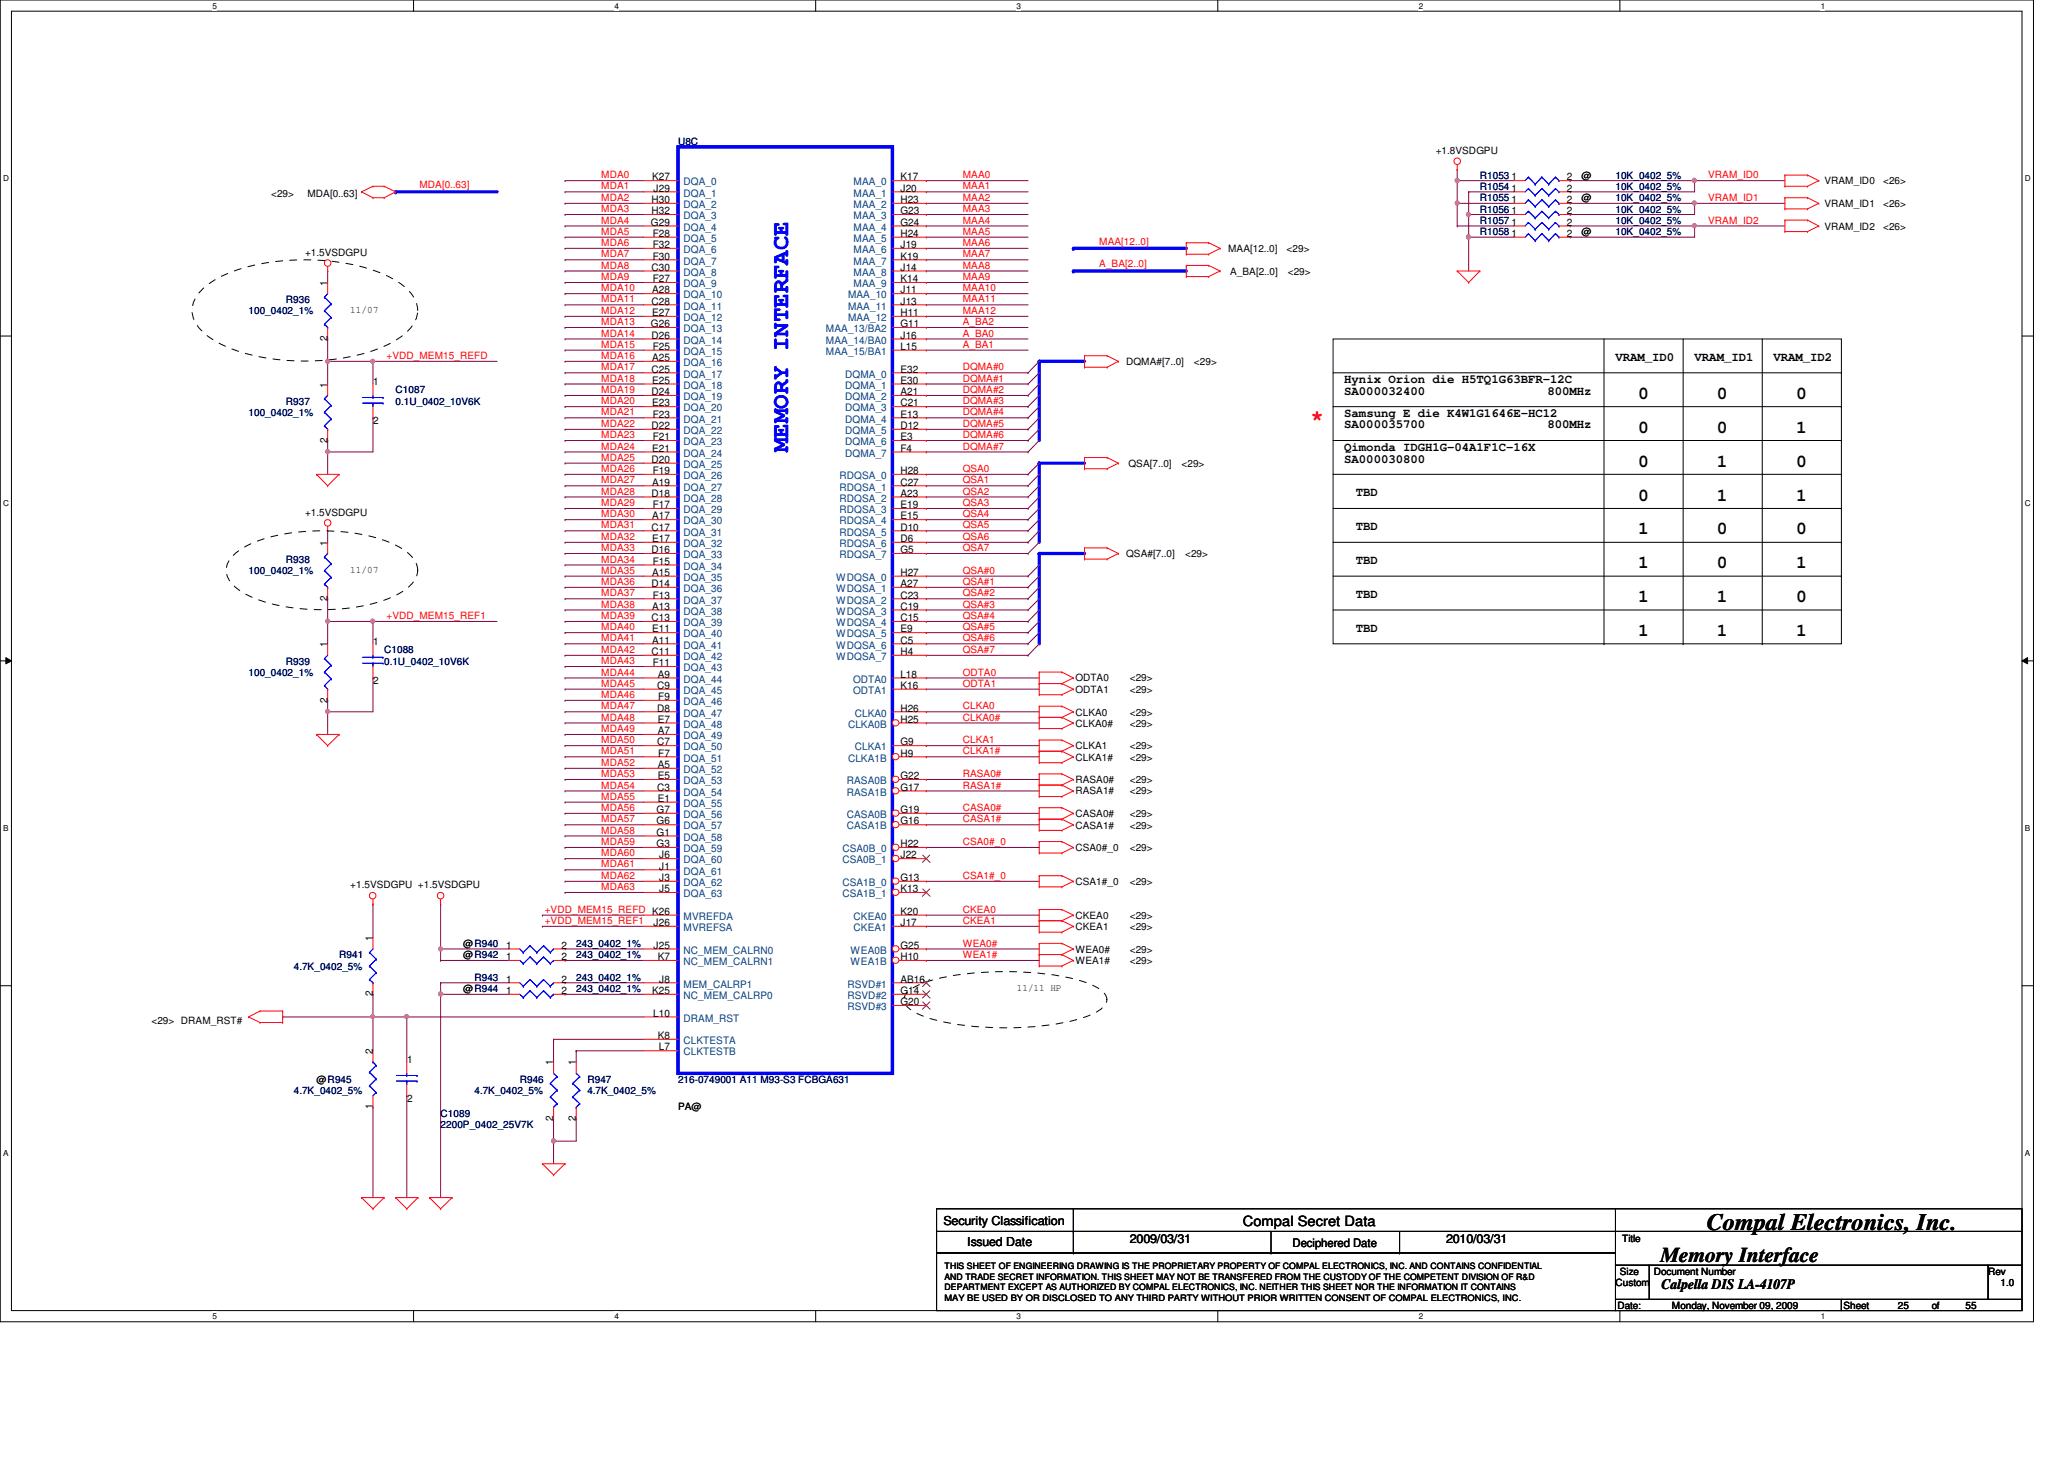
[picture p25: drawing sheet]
<svg xmlns="http://www.w3.org/2000/svg" width="297mm" height="210mm" viewBox="0 0 297 210" stroke-linecap="round" stroke-linejoin="round" font-family="sans-serif">
<defs><g id="words">
<text font-size="3.4" fill="#00f" x="113.4" y="65" transform="rotate(-90 113.4 65)">MEMORY INTERFACE</text>
<text font-size="3.4" x="245.7" y="177">Compal Electronics, Inc.</text>
<text font-size="3.2" fill="#f00" x="188.6" y="61.2">*</text>
<text font-size="3" x="239" y="181.6">Memory Interface</text>
<g font-size="2.6">
<text x="235.8" y="57.4">0</text>
<text x="247.1" y="57.4">0</text>
<text x="258.5" y="57.4">0</text>
<text x="235.8" y="62.2">0</text>
<text x="247.1" y="62.2">0</text>
<text x="258.5" y="62.2">1</text>
<text x="235.8" y="67.1">0</text>
<text x="247.1" y="67.1">1</text>
<text x="258.5" y="67.1">0</text>
<text x="235.8" y="72">0</text>
<text x="235.8" y="76.9">1</text>
<text x="247.1" y="72">1</text>
<text x="247.1" y="76.9">0</text>
<text x="258.5" y="76.9">0</text>
<text x="258.5" y="72">1</text>
<text x="235.8" y="81.7">1</text>
<text x="247.1" y="81.7">0</text>
<text x="258.5" y="81.7">1</text>
<text x="235.8" y="86.6">1</text>
<text x="247.1" y="86.6">1</text>
<text x="258.5" y="86.6">0</text>
<text x="235.8" y="91.5">1</text>
<text x="247.1" y="91.5">1</text>
<text x="258.5" y="91.5">1</text>
</g>
<text font-size="2.1" x="239.1" y="185.5">Calpella DIS LA-4107P</text>
<text font-size="2" x="178.9" y="176.3">Compal Secret Data</text>
<g font-size="1.8">
<text x="232.5" y="51.9">VRAM_ID0</text>
<text x="243.9" y="51.9">VRAM_ID1</text>
<text x="255.2" y="51.9">VRAM_ID2</text>
<text x="193.5" y="56.8">SA000032400</text>
<text x="193.5" y="55.2">Hynix Orion die H5TQ1G63BFR-12C</text>
<text x="222.7" y="56.8">800MHz</text>
<text x="193.5" y="61.6">SA000035700</text>
<text x="193.5" y="64.9">Qimonda IDGH1G-04A1F1C-16X</text>
<text x="193.5" y="60">Samsung E die K4W1G1646E-HC12</text>
<text x="222.7" y="61.6">800MHz</text>
<text x="193.5" y="66.5">SA000030800</text>
<text x="195.1" y="71.4">TBD</text>
<text x="195.1" y="76.3">TBD</text>
<text x="195.1" y="81.2">TBD</text>
<text x="195.1" y="86">TBD</text>
<text x="195.1" y="90.9">TBD</text>
<text x="135.8" y="176.2">Security Classification</text>
<text x="139.2" y="179.3">Issued Date</text>
<text x="162.6" y="178.8">2009/03/31</text>
<text x="208.1" y="178.8">2010/03/31</text>
</g>
<text font-size="1.7" x="186" y="179.4">Deciphered Date</text>
<g font-size="1.5">
<text x="93.8" y="29.2">H30</text>
<text x="93.8" y="26">K27</text>
<text x="94.1" y="27.6">J29</text>
<text x="129.6" y="26">K17</text>
<text x="129.6" y="27.6">J20</text>
<text x="129.6" y="29.2">H23</text>
<text x="217.5" y="27.6">1</text>
<text x="217.5" y="26">1</text>
<text x="217.5" y="29.2">1</text>
<text x="225.5" y="27.6">2</text>
<text x="225.5" y="26">2</text>
<text x="225.5" y="29.2">2</text>
<text x="93.7" y="32.5">G29</text>
<text x="93.8" y="30.8">H32</text>
<text x="93.9" y="34.1">F28</text>
<text x="93.9" y="35.7">F32</text>
<text x="129.6" y="30.8">G23</text>
<text x="129.6" y="32.5">G24</text>
<text x="129.6" y="34.1">H24</text>
<text x="129.6" y="35.7">J19</text>
<text x="217.5" y="32.5">1</text>
<text x="217.5" y="30.8">1</text>
<text x="217.5" y="34.1">1</text>
<text x="225.5" y="32.5">2</text>
<text x="225.5" y="30.8">2</text>
<text x="225.5" y="34.1">2</text>
<text x="47.1" y="41.1" transform="rotate(-90 47.1 41.1)">1</text>
<text x="93.8" y="38.9">C30</text>
<text x="93.9" y="37.3">F30</text>
<text x="93.9" y="40.6">F27</text>
<text x="129.6" y="37.3">K19</text>
<text x="129.6" y="38.9">J14</text>
<text x="129.6" y="40.6">K14</text>
<text x="93.7" y="47.1">G26</text>
<text x="93.8" y="43.8">C28</text>
<text x="93.8" y="42.2">A28</text>
<text x="93.8" y="45.5">E27</text>
<text x="129.6" y="42.2">J11</text>
<text x="129.6" y="43.8">J13</text>
<text x="129.6" y="45.5">H11</text>
<text x="129.6" y="47.1">G11</text>
<text x="47.1" y="49.1" transform="rotate(-90 47.1 49.1)">2</text>
<text x="93.8" y="48.7">D26</text>
<text x="93.8" y="53.6">C25</text>
<text x="93.8" y="51.9">A25</text>
<text x="93.9" y="50.3">F25</text>
<text x="129.6" y="53.6">E32</text>
<text x="129.6" y="48.7">J16</text>
<text x="129.6" y="50.3">L15</text>
<text x="47.1" y="55.8" transform="rotate(-90 47.1 55.8)">1</text>
<text x="53.7" y="55.4">1</text>
<text x="93.8" y="56.9">D24</text>
<text x="93.8" y="55.2">E25</text>
<text x="93.8" y="58.5">E23</text>
<text x="129.6" y="55.2">E30</text>
<text x="129.6" y="56.9">A21</text>
<text x="129.6" y="58.5">C21</text>
<text x="47.1" y="63.7" transform="rotate(-90 47.1 63.7)">2</text>
<text x="53.7" y="61">2</text>
<text x="93.8" y="61.7">D22</text>
<text x="93.8" y="65">E21</text>
<text x="93.9" y="60.1">F23</text>
<text x="93.9" y="63.3">F21</text>
<text x="129.6" y="60.1">E13</text>
<text x="129.6" y="61.7">D12</text>
<text x="129.6" y="63.3">E3</text>
<text x="129.6" y="65">F4</text>
<text x="93.8" y="66.6">D20</text>
<text x="93.8" y="71.5">D18</text>
<text x="93.8" y="69.8">A19</text>
<text x="93.9" y="68.2">F19</text>
<text x="129.6" y="68.2">H28</text>
<text x="129.6" y="69.8">C27</text>
<text x="129.6" y="71.5">A23</text>
<text x="93.8" y="76.3">C17</text>
<text x="93.8" y="74.7">A17</text>
<text x="93.8" y="78">E17</text>
<text x="93.9" y="73.1">F17</text>
<text x="129.6" y="73.1">E19</text>
<text x="129.6" y="74.7">E15</text>
<text x="129.6" y="76.3">D10</text>
<text x="129.6" y="78">D6</text>
<text x="47.1" y="78.5" transform="rotate(-90 47.1 78.5)">1</text>
<text x="93.8" y="79.6">D16</text>
<text x="93.8" y="82.8">A15</text>
<text x="93.9" y="81.2">F15</text>
<text x="129.6" y="79.6">G5</text>
<text x="129.6" y="82.8">H27</text>
<text x="47.1" y="86.4" transform="rotate(-90 47.1 86.4)">2</text>
<text x="93.8" y="84.5">D14</text>
<text x="93.8" y="89.4">C13</text>
<text x="93.8" y="87.7">A13</text>
<text x="93.9" y="86.1">F13</text>
<text x="129.6" y="84.5">A27</text>
<text x="129.6" y="86.1">C23</text>
<text x="129.6" y="87.7">C19</text>
<text x="129.6" y="89.4">C15</text>
<text x="47.1" y="93.1" transform="rotate(-90 47.1 93.1)">1</text>
<text x="53.7" y="92.8">1</text>
<text x="93.8" y="94.2">C11</text>
<text x="93.8" y="91">E11</text>
<text x="93.8" y="92.6">A11</text>
<text x="93.9" y="95.8">F11</text>
<text x="129.6" y="91">E9</text>
<text x="129.6" y="92.6">C5</text>
<text x="129.6" y="94.2">H4</text>
<text x="47.1" y="101.1" transform="rotate(-90 47.1 101.1)">2</text>
<text x="53.7" y="98.4">2</text>
<text x="94.6" y="99.1">C9</text>
<text x="94.7" y="97.5">A9</text>
<text x="94.7" y="100.7">F9</text>
<text x="129.6" y="97.5">L18</text>
<text x="129.6" y="99.1">K16</text>
<text x="94.6" y="102.4">D8</text>
<text x="94.6" y="107.2">C7</text>
<text x="94.7" y="104">E7</text>
<text x="94.7" y="105.6">A7</text>
<text x="129.6" y="102.4">H26</text>
<text x="129.6" y="104">H25</text>
<text x="129.6" y="107.2">G9</text>
<text x="94.6" y="113.7">C3</text>
<text x="94.7" y="110.5">A5</text>
<text x="94.7" y="112.1">E5</text>
<text x="94.7" y="108.8">F7</text>
<text x="129.6" y="108.8">H9</text>
<text x="129.6" y="112.1">G22</text>
<text x="129.6" y="113.7">G17</text>
<text x="94.5" y="117">G7</text>
<text x="94.5" y="118.6">G6</text>
<text x="94.7" y="115.4">E1</text>
<text x="129.6" y="117">G19</text>
<text x="129.6" y="118.6">G16</text>
<text x="94.5" y="120.2">G1</text>
<text x="94.5" y="121.9">G3</text>
<text x="94.9" y="123.5">J6</text>
<text x="94.9" y="125.1">J1</text>
<text x="129.6" y="121.9">H22</text>
<text x="129.6" y="123.5">J22</text>
<text x="94.9" y="126.7">J3</text>
<text x="94.9" y="128.4">J5</text>
<text x="129.6" y="131.6">K20</text>
<text x="129.6" y="126.7">G13</text>
<text x="129.6" y="128.4">K13</text>
<text x="53.6" y="135.4" transform="rotate(-90 53.6 135.4)">1</text>
<text x="72.9" y="136.5">1</text>
<text x="80.8" y="136.5">2</text>
<text x="94.1" y="133.2">J26</text>
<text x="94.1" y="136.5">J25</text>
<text x="129.6" y="133.2">J17</text>
<text x="129.6" y="136.5">G25</text>
<text x="53.6" y="143.3" transform="rotate(-90 53.6 143.3)">2</text>
<text x="72.9" y="141.4">1</text>
<text x="72.9" y="138.1">1</text>
<text x="72.9" y="143">1</text>
<text x="80.8" y="141.4">2</text>
<text x="80.8" y="138.1">2</text>
<text x="80.8" y="143">2</text>
<text x="93.8" y="143">K25</text>
<text x="94.7" y="138.1">K7</text>
<text x="94.9" y="141.4">J8</text>
<text x="129.6" y="141.4">AB16</text>
<text x="129.6" y="143">G14</text>
<text x="129.6" y="138.1">H10</text>
<text x="94" y="146.3">L10</text>
<text x="94.7" y="149.5">K8</text>
<text x="129.6" y="144.6">G20</text>
<text x="53.6" y="151.6" transform="rotate(-90 53.6 151.6)">2</text>
<text x="58.6" y="153">1</text>
<text x="79.6" y="153.3" transform="rotate(-90 79.6 153.3)">1</text>
<text x="82.9" y="153.3" transform="rotate(-90 82.9 153.3)">1</text>
<text x="94.8" y="151.1">L7</text>
<text x="53.6" y="159.6" transform="rotate(-90 53.6 159.6)">1</text>
<text x="58.6" y="158.5">2</text>
<text x="79.6" y="161.2" transform="rotate(-90 79.6 161.2)">2</text>
<text x="82.9" y="161.2" transform="rotate(-90 82.9 161.2)">2</text>
</g>
<g font-size="1.5" fill="#004080">
<text x="98.4" y="26.7">DQA_0</text>
<text x="98.4" y="28.3">DQA_1</text>
<text x="98.4" y="29.9">DQA_2</text>
<text x="122.8" y="26.7">MAA_0</text>
<text x="122.8" y="28.3">MAA_1</text>
<text x="122.8" y="29.9">MAA_2</text>
<text x="98.4" y="31.5">DQA_3</text>
<text x="98.4" y="33.2">DQA_4</text>
<text x="98.4" y="34.8">DQA_5</text>
<text x="122.8" y="31.5">MAA_3</text>
<text x="122.8" y="33.2">MAA_4</text>
<text x="122.8" y="34.8">MAA_5</text>
<text x="98.4" y="36.4">DQA_6</text>
<text x="98.4" y="38.1">DQA_7</text>
<text x="98.4" y="39.7">DQA_8</text>
<text x="98.4" y="41.3">DQA_9</text>
<text x="122.8" y="36.4">MAA_6</text>
<text x="122.8" y="38.1">MAA_7</text>
<text x="122.8" y="39.7">MAA_8</text>
<text x="122.8" y="41.3">MAA_9</text>
<text x="98.4" y="42.9">DQA_10</text>
<text x="98.4" y="44.5">DQA_11</text>
<text x="98.4" y="46.2">DQA_12</text>
<text x="98.4" y="47.8">DQA_13</text>
<text x="118.9" y="47.8">MAA_13/BA2</text>
<text x="122" y="42.9">MAA_10</text>
<text x="122" y="44.5">MAA_11</text>
<text x="122" y="46.2">MAA_12</text>
<text x="98.4" y="49.4">DQA_14</text>
<text x="98.4" y="51.1">DQA_15</text>
<text x="98.4" y="52.7">DQA_16</text>
<text x="118.9" y="49.4">MAA_14/BA0</text>
<text x="118.9" y="51.1">MAA_15/BA1</text>
<text x="98.4" y="54.3">DQA_17</text>
<text x="98.4" y="55.9">DQA_18</text>
<text x="98.4" y="57.6">DQA_19</text>
<text x="98.4" y="59.2">DQA_20</text>
<text x="121.6" y="54.3">DQMA_0</text>
<text x="121.6" y="55.9">DQMA_1</text>
<text x="121.6" y="57.6">DQMA_2</text>
<text x="121.6" y="59.2">DQMA_3</text>
<text x="98.4" y="60.8">DQA_21</text>
<text x="98.4" y="62.4">DQA_22</text>
<text x="98.4" y="64.1">DQA_23</text>
<text x="98.4" y="65.7">DQA_24</text>
<text x="121.6" y="60.8">DQMA_4</text>
<text x="121.6" y="62.4">DQMA_5</text>
<text x="121.6" y="64.1">DQMA_6</text>
<text x="121.6" y="65.7">DQMA_7</text>
<text x="98.4" y="67.3">DQA_25</text>
<text x="98.4" y="68.9">DQA_26</text>
<text x="98.4" y="70.6">DQA_27</text>
<text x="120.8" y="68.9">RDQSA_0</text>
<text x="120.8" y="70.6">RDQSA_1</text>
<text x="98.4" y="72.2">DQA_28</text>
<text x="98.4" y="73.8">DQA_29</text>
<text x="98.4" y="75.4">DQA_30</text>
<text x="98.4" y="77">DQA_31</text>
<text x="120.8" y="72.2">RDQSA_2</text>
<text x="120.8" y="73.8">RDQSA_3</text>
<text x="120.8" y="75.4">RDQSA_4</text>
<text x="120.8" y="77">RDQSA_5</text>
<text x="98.4" y="78.7">DQA_32</text>
<text x="98.4" y="80.3">DQA_33</text>
<text x="98.4" y="82">DQA_34</text>
<text x="98.4" y="83.6">DQA_35</text>
<text x="120.4" y="83.6">WDQSA_0</text>
<text x="120.8" y="78.7">RDQSA_6</text>
<text x="120.8" y="80.3">RDQSA_7</text>
<text x="98.4" y="85.2">DQA_36</text>
<text x="98.4" y="86.8">DQA_37</text>
<text x="98.4" y="88.4">DQA_38</text>
<text x="120.4" y="85.2">WDQSA_1</text>
<text x="120.4" y="86.8">WDQSA_2</text>
<text x="120.4" y="88.4">WDQSA_3</text>
<text x="98.4" y="90.1">DQA_39</text>
<text x="98.4" y="91.7">DQA_40</text>
<text x="98.4" y="93.3">DQA_41</text>
<text x="98.4" y="95">DQA_42</text>
<text x="120.4" y="90.1">WDQSA_4</text>
<text x="120.4" y="91.7">WDQSA_5</text>
<text x="120.4" y="93.3">WDQSA_6</text>
<text x="120.4" y="95">WDQSA_7</text>
<text x="98.4" y="96.6">DQA_43</text>
<text x="98.4" y="98.2">DQA_44</text>
<text x="98.4" y="99.8">DQA_45</text>
<text x="98.4" y="101.4">DQA_46</text>
<text x="122.8" y="98.2">ODTA0</text>
<text x="122.8" y="99.8">ODTA1</text>
<text x="98.4" y="103.1">DQA_47</text>
<text x="98.4" y="104.7">DQA_48</text>
<text x="98.4" y="106.3">DQA_49</text>
<text x="98.4" y="107.9">DQA_50</text>
<text x="122" y="104.7">CLKA0B</text>
<text x="123" y="103.1">CLKA0</text>
<text x="123" y="107.9">CLKA1</text>
<text x="98.4" y="109.6">DQA_51</text>
<text x="98.4" y="111.2">DQA_52</text>
<text x="98.4" y="112.8">DQA_53</text>
<text x="121.9" y="112.8">RASA0B</text>
<text x="122" y="109.6">CLKA1B</text>
<text x="98.4" y="114.5">DQA_54</text>
<text x="98.4" y="116.1">DQA_55</text>
<text x="98.4" y="117.7">DQA_56</text>
<text x="98.4" y="119.3">DQA_57</text>
<text x="121.9" y="117.7">CASA0B</text>
<text x="121.9" y="119.3">CASA1B</text>
<text x="121.9" y="114.5">RASA1B</text>
<text x="98.4" y="120.9">DQA_58</text>
<text x="98.4" y="122.6">DQA_59</text>
<text x="98.4" y="124.2">DQA_60</text>
<text x="98.4" y="125.8">DQA_61</text>
<text x="121.2" y="122.6">CSA0B_0</text>
<text x="121.2" y="124.2">CSA0B_1</text>
<text x="98.4" y="127.5">DQA_62</text>
<text x="98.4" y="129.1">DQA_63</text>
<text x="121.2" y="127.5">CSA1B_0</text>
<text x="121.2" y="129.1">CSA1B_1</text>
<text x="98.4" y="132.3">MVREFDA</text>
<text x="98.4" y="133.9">MVREFSA</text>
<text x="98.4" y="137.2">NC_MEM_CALRN0</text>
<text x="122.4" y="137.2">WEA0B</text>
<text x="122.8" y="132.3">CKEA0</text>
<text x="122.8" y="133.9">CKEA1</text>
<text x="98.4" y="142.1">MEM_CALRP1</text>
<text x="98.4" y="138.9">NC_MEM_CALRN1</text>
<text x="98.4" y="143.7">NC_MEM_CALRP0</text>
<text x="122" y="142.1">RSVD#1</text>
<text x="122" y="143.7">RSVD#2</text>
<text x="122.4" y="138.9">WEA1B</text>
<text x="98.4" y="147">DRAM_RST</text>
<text x="122" y="145.3">RSVD#3</text>
<text x="98.4" y="150.2">CLKTESTA</text>
<text x="98.4" y="151.8">CLKTESTB</text>
</g>
<g font-size="1.4" fill="#000080">
<text x="97.6" y="20.8">U8C</text>
<text x="213" y="27.3">R1054</text>
<text x="213" y="25.7">R1053</text>
<text x="213" y="29">R1055</text>
<text x="232.5" y="27.3">10K_0402_5%</text>
<text x="232.5" y="25.7">10K_0402_5%</text>
<text x="232.5" y="29">10K_0402_5%</text>
<text x="213" y="32.2">R1057</text>
<text x="213" y="30.6">R1056</text>
<text x="213" y="33.9">R1058</text>
<text x="232.5" y="32.2">10K_0402_5%</text>
<text x="232.5" y="30.6">10K_0402_5%</text>
<text x="232.5" y="33.9">10K_0402_5%</text>
<text x="35.8" y="45.2">100_0402_1%</text>
<text x="41.1" y="43.6">R936</text>
<text x="35.8" y="59.9">100_0402_1%</text>
<text x="41.1" y="58.3">R937</text>
<text x="56.9" y="56.6">C1087</text>
<text x="56.9" y="58.3">0.1U_0402_10V6K</text>
<text x="35.8" y="82.6">100_0402_1%</text>
<text x="41.1" y="81">R938</text>
<text x="41.1" y="95.6">R939</text>
<text x="55.3" y="94">C1088</text>
<text x="55.3" y="95.6">0.1U_0402_10V6K</text>
<text x="35.8" y="97.2">100_0402_1%</text>
<text x="48.8" y="137.9">R941</text>
<text x="82.9" y="137.9">243_0402_1%</text>
<text x="82.9" y="136.3">243_0402_1%</text>
<text x="42.3" y="139.5">4.7K_0402_5%</text>
<text x="68.3" y="141.1">R943</text>
<text x="82.9" y="141.1">243_0402_1%</text>
<text x="82.9" y="142.7">243_0402_1%</text>
<text x="74.8" y="155.8">R946</text>
<text x="84.5" y="155.8">R947</text>
<text x="97.6" y="155.8">216-0749001 A11 M93-S3 FCBGA631</text>
<text x="42.3" y="157.4">4.7K_0402_5%</text>
<text x="63.4" y="160.7">C1089</text>
<text x="68.3" y="157.4">4.7K_0402_5%</text>
<text x="84.5" y="157.4">4.7K_0402_5%</text>
<text x="63.4" y="162.3">2200P_0402_25V7K</text>
</g>
<g font-size="1.4">
<text x="206.6" y="22.1">+1.8VSDGPU</text>
<text x="39" y="28.3">&lt;29&gt;</text>
<text x="44.2" y="28.3">MDA[0..63]</text>
<text x="227.6" y="25.7">@</text>
<text x="227.6" y="29">@</text>
<text x="262.5" y="26.5">VRAM_ID0</text>
<text x="262.5" y="29.8">VRAM_ID1</text>
<text x="271" y="26.5">&lt;26&gt;</text>
<text x="271" y="29.8">&lt;26&gt;</text>
<text x="227.6" y="33.9">@</text>
<text x="262.5" y="33">VRAM_ID2</text>
<text x="271" y="33">&lt;26&gt;</text>
<text x="43.9" y="36.8">+1.5VSDGPU</text>
<text x="176.7" y="36.3">MAA[12..0]</text>
<text x="177" y="39.5">A_BA[2..0]</text>
<text x="185.2" y="36.3">&lt;29&gt;</text>
<text x="185.3" y="39.5">&lt;29&gt;</text>
<text x="50.4" y="45">11/07</text>
<text x="162.1" y="52.5">DQMA#[7..0]</text>
<text x="171.8" y="52.5">&lt;29&gt;</text>
<text x="162.4" y="67.2">QSA[7..0]</text>
<text x="170" y="67.2">&lt;29&gt;</text>
<text x="43.9" y="74.2">+1.5VSDGPU</text>
<text x="50.4" y="82.5">11/07</text>
<text x="162.1" y="80.2">QSA#[7..0]</text>
<text x="170.6" y="80.2">&lt;29&gt;</text>
<text x="154.8" y="99.7">ODTA1</text>
<text x="154.8" y="98">ODTA0</text>
<text x="162.6" y="99.7">&lt;29&gt;</text>
<text x="162.6" y="98">&lt;29&gt;</text>
<text x="154.8" y="107.8">CLKA1</text>
<text x="154.8" y="103">CLKA0</text>
<text x="154.8" y="104.6">CLKA0#</text>
<text x="162.6" y="107.8">&lt;29&gt;</text>
<text x="162.6" y="103">&lt;29&gt;</text>
<text x="162.6" y="104.6">&lt;29&gt;</text>
<text x="154.8" y="112.7">RASA0#</text>
<text x="154.8" y="109.4">CLKA1#</text>
<text x="162.6" y="109.4">&lt;29&gt;</text>
<text x="162.6" y="112.7">&lt;29&gt;</text>
<text x="154.8" y="117.6">CASA0#</text>
<text x="154.8" y="114.3">RASA1#</text>
<text x="154.8" y="119.2">CASA1#</text>
<text x="162.6" y="117.6">&lt;29&gt;</text>
<text x="162.6" y="114.3">&lt;29&gt;</text>
<text x="162.6" y="119.2">&lt;29&gt;</text>
<text x="154.8" y="122.4">CSA0#_0</text>
<text x="162.6" y="122.4">&lt;29&gt;</text>
<text x="50.4" y="127.8">+1.5VSDGPU +1.5VSDGPU</text>
<text x="154.8" y="127.3">CSA1#_0</text>
<text x="162.6" y="127.3">&lt;29&gt;</text>
<text x="66.7" y="137.9">@R942</text>
<text x="66.7" y="136.3">@R940</text>
<text x="154.8" y="132.2">CKEA0</text>
<text x="154.8" y="137.1">WEA0#</text>
<text x="154.8" y="133.8">CKEA1</text>
<text x="162.6" y="137.1">&lt;29&gt;</text>
<text x="162.6" y="132.2">&lt;29&gt;</text>
<text x="162.6" y="133.8">&lt;29&gt;</text>
<text x="66.7" y="142.7">@R944</text>
<text x="146.3" y="142.6">11/11 HP</text>
<text x="154.8" y="138.7">WEA1#</text>
<text x="162.6" y="138.7">&lt;29&gt;</text>
<text x="21.8" y="147.3">&lt;29&gt; DRAM_RST#</text>
<text x="45.5" y="155.8">@R945</text>
<text x="97.6" y="159.7">PA@</text>
<text x="233.5" y="178.7">Title</text>
<text x="232.5" y="185">Custom</text>
<text x="233.1" y="183.4">Size</text>
<text x="238" y="183.4">Document Number</text>
<text x="286.1" y="183.4">Rev</text>
<text x="287.9" y="185">1.0</text>
<text x="232.8" y="188.3">Date:</text>
<text x="240.6" y="188.3">Monday, November 09, 2009</text>
<text x="265.3" y="188.3">Sheet</text>
<text x="273.1" y="188.3">25</text>
<text x="278" y="188.3">of</text>
<text x="282.9" y="188.3">55</text>
</g>
<g font-size="1.4" fill="#f00">
<text x="60.4" y="27.1">MDA[0..63]</text>
<text x="86.5" y="27.3">MDA1</text>
<text x="86.5" y="28.9">MDA2</text>
<text x="86.5" y="25.7">MDA0</text>
<text x="138.6" y="25.7">MAA0</text>
<text x="138.6" y="28.9">MAA2</text>
<text x="138.6" y="27.3">MAA1</text>
<text x="245.8" y="28.9">VRAM_ID1</text>
<text x="245.8" y="25.7">VRAM_ID0</text>
<text x="86.5" y="33.8">MDA5</text>
<text x="86.5" y="30.5">MDA3</text>
<text x="86.5" y="32.2">MDA4</text>
<text x="86.5" y="35.4">MDA6</text>
<text x="138.6" y="32.2">MAA4</text>
<text x="138.6" y="30.5">MAA3</text>
<text x="138.6" y="33.8">MAA5</text>
<text x="138.6" y="35.4">MAA6</text>
<text x="158.2" y="35.2">MAA[12..0]</text>
<text x="245.8" y="32.2">VRAM_ID2</text>
<text x="86.5" y="37">MDA7</text>
<text x="86.5" y="41.9">MDA10</text>
<text x="86.5" y="40.3">MDA9</text>
<text x="86.5" y="38.7">MDA8</text>
<text x="138.6" y="38.7">MAA8</text>
<text x="138.6" y="37">MAA7</text>
<text x="138.6" y="41.9">MAA10</text>
<text x="138.6" y="40.3">MAA9</text>
<text x="158.2" y="38.5">A_BA[2..0]</text>
<text x="86.5" y="43.5">MDA11</text>
<text x="86.5" y="46.8">MDA13</text>
<text x="86.5" y="45.2">MDA12</text>
<text x="138.6" y="43.5">MAA11</text>
<text x="138.6" y="45.2">MAA12</text>
<text x="138.6" y="46.8">A_BA2</text>
<text x="55.6" y="51.6">+VDD_MEM15_REFD</text>
<text x="86.5" y="51.6">MDA16</text>
<text x="86.5" y="53.3">MDA17</text>
<text x="86.5" y="48.4">MDA14</text>
<text x="86.5" y="50">MDA15</text>
<text x="138.6" y="53.3">DQMA#0</text>
<text x="138.6" y="48.4">A_BA0</text>
<text x="138.6" y="50">A_BA1</text>
<text x="86.5" y="54.9">MDA18</text>
<text x="86.5" y="59.8">MDA21</text>
<text x="86.5" y="58.2">MDA20</text>
<text x="86.5" y="56.6">MDA19</text>
<text x="138.6" y="59.8">DQMA#4</text>
<text x="138.6" y="56.6">DQMA#2</text>
<text x="138.6" y="54.9">DQMA#1</text>
<text x="138.6" y="58.2">DQMA#3</text>
<text x="86.5" y="64.7">MDA24</text>
<text x="86.5" y="61.4">MDA22</text>
<text x="86.5" y="63">MDA23</text>
<text x="138.6" y="64.7">DQMA#7</text>
<text x="138.6" y="63">DQMA#6</text>
<text x="138.6" y="61.4">DQMA#5</text>
<text x="86.5" y="67.9">MDA26</text>
<text x="86.5" y="66.3">MDA25</text>
<text x="86.5" y="69.6">MDA27</text>
<text x="86.5" y="71.2">MDA28</text>
<text x="138.6" y="67.9">QSA0</text>
<text x="138.6" y="69.6">QSA1</text>
<text x="138.6" y="71.2">QSA2</text>
<text x="86.5" y="74.4">MDA30</text>
<text x="86.5" y="77.7">MDA32</text>
<text x="86.5" y="76">MDA31</text>
<text x="86.5" y="72.8">MDA29</text>
<text x="138.6" y="72.8">QSA3</text>
<text x="138.6" y="76">QSA5</text>
<text x="138.6" y="74.4">QSA4</text>
<text x="138.6" y="77.7">QSA6</text>
<text x="86.5" y="79.3">MDA33</text>
<text x="86.5" y="80.9">MDA34</text>
<text x="86.5" y="82.5">MDA35</text>
<text x="138.6" y="82.5">QSA#0</text>
<text x="138.6" y="79.3">QSA7</text>
<text x="55.6" y="89.1">+VDD_MEM15_REF1</text>
<text x="86.5" y="84.2">MDA36</text>
<text x="86.5" y="87.4">MDA38</text>
<text x="86.5" y="85.8">MDA37</text>
<text x="86.5" y="89.1">MDA39</text>
<text x="138.6" y="89.1">QSA#4</text>
<text x="138.6" y="85.8">QSA#2</text>
<text x="138.6" y="84.2">QSA#1</text>
<text x="138.6" y="87.4">QSA#3</text>
<text x="86.5" y="90.7">MDA40</text>
<text x="86.5" y="95.5">MDA43</text>
<text x="86.5" y="92.3">MDA41</text>
<text x="86.5" y="93.9">MDA42</text>
<text x="138.6" y="93.9">QSA#7</text>
<text x="138.6" y="92.3">QSA#6</text>
<text x="138.6" y="90.7">QSA#5</text>
<text x="86.5" y="100.4">MDA46</text>
<text x="86.5" y="98.8">MDA45</text>
<text x="86.5" y="97.2">MDA44</text>
<text x="138.6" y="97.2">ODTA0</text>
<text x="138.6" y="98.8">ODTA1</text>
<text x="86.5" y="106.9">MDA50</text>
<text x="86.5" y="102.1">MDA47</text>
<text x="86.5" y="105.3">MDA49</text>
<text x="86.5" y="103.7">MDA48</text>
<text x="138.6" y="106.9">CLKA1</text>
<text x="138.6" y="103.7">CLKA0#</text>
<text x="138.6" y="102.1">CLKA0</text>
<text x="86.5" y="111.8">MDA53</text>
<text x="86.5" y="110.2">MDA52</text>
<text x="86.5" y="113.5">MDA54</text>
<text x="86.5" y="108.5">MDA51</text>
<text x="138.6" y="108.5">CLKA1#</text>
<text x="138.6" y="113.5">RASA1#</text>
<text x="138.6" y="111.8">RASA0#</text>
<text x="86.5" y="115.1">MDA55</text>
<text x="86.5" y="119.9">MDA58</text>
<text x="86.5" y="118.3">MDA57</text>
<text x="86.5" y="116.7">MDA56</text>
<text x="138.6" y="118.3">CASA1#</text>
<text x="138.6" y="116.7">CASA0#</text>
<text x="86.5" y="121.6">MDA59</text>
<text x="86.5" y="123.2">MDA60</text>
<text x="86.5" y="124.8">MDA61</text>
<text x="138.6" y="121.6">CSA0#_0</text>
<text x="78.4" y="131.3">+VDD_MEM15_REFD K26</text>
<text x="86.5" y="126.4">MDA62</text>
<text x="86.5" y="128.1">MDA63</text>
<text x="138.6" y="131.3">CKEA0</text>
<text x="138.6" y="126.4">CSA1#_0</text>
<text x="78.4" y="132.9">+VDD_MEM15_REF1</text>
<text x="138.6" y="137.8">WEA1#</text>
<text x="138.6" y="136.2">WEA0#</text>
<text x="138.6" y="132.9">CKEA1</text>
</g>
<g font-size="1.3">
<text x="135.9" y="185.6">DEPARTMENT EXCEPT AS AUTHORIZED BY COMPAL ELECTRONICS, INC. NEITHER THIS SHEET NOR THE INFORMATION IT CONTAINS</text>
<text x="135.9" y="182.6">THIS SHEET OF ENGINEERING DRAWING IS THE PROPRIETARY PROPERTY OF COMPAL ELECTRONICS, INC. AND CONTAINS CONFIDENTIAL</text>
<text x="135.9" y="184.1">AND TRADE SECRET INFORMATION. THIS SHEET MAY NOT BE TRANSFERED FROM THE CUSTODY OF THE COMPETENT DIVISION OF R&amp;D</text>
<text x="135.9" y="187.2">MAY BE USED BY OR DISCLOSED TO ANY THIRD PARTY WITHOUT PRIOR WRITTEN CONSENT OF COMPAL ELECTRONICS, INC.</text>
</g>
<g font-size="1.2">
<text x="30.6" y="1.2">5</text>
<text x="88.4" y="1.2">4</text>
<text x="146.3" y="1.2">3</text>
<text x="204.2" y="1.2">2</text>
<text x="262" y="1.2">1</text>
<text x=".5" y="26">D</text>
<text x="291.4" y="26">D</text>
<text x=".5" y="72.8">C</text>
<text x="291.4" y="72.8">C</text>
<text x=".5" y="119.5">B</text>
<text x="291.4" y="119.5">B</text>
<text x=".5" y="166.2">A</text>
<text x="291.4" y="166.2">A</text>
<text x="30.6" y="189.8">5</text>
<text x="88.4" y="189.8">4</text>
<text x="146.3" y="189.8">3</text>
<text x="204.2" y="189.8">2</text>
<text x="262" y="189.8">1</text>
</g>
</g></defs>
<path d="M0 0h292.6v190.2h-292.6zM1.6 1.6h289.4v187h-289.4z" fill="none" stroke="#000" stroke-width=".14"/>
<g fill="#fff">
<path d="M30.6 .2h.6v1.3h-.6z"/>
<path d="M30.6 188.7h.6v1.3h-.6z"/>
</g>
<path d="M59.5 0v1.6M59.5 188.6v1.6" fill="none" stroke="#000" stroke-width=".14"/>
<g fill="#fff">
<path d="M88.4 .2h.6v1.3h-.6z"/>
<path d="M88.4 188.7h.6v1.3h-.6z"/>
</g>
<path d="M117.4 0v1.6M117.4 188.6v1.6" fill="none" stroke="#000" stroke-width=".14"/>
<g fill="#fff">
<path d="M146.3 .2h.6v1.3h-.6z"/>
<path d="M146.3 188.7h.6v1.3h-.6z"/>
</g>
<path d="M175.3 0v1.6M175.3 188.6v1.6" fill="none" stroke="#000" stroke-width=".14"/>
<g fill="#fff">
<path d="M204.2 .2h.6v1.3h-.6z"/>
<path d="M204.2 188.7h.6v1.3h-.6z"/>
</g>
<path d="M233.1 0v1.6M233.1 188.6v1.6" fill="none" stroke="#000" stroke-width=".14"/>
<g fill="#fff">
<path d="M262 .2h.6v1.3h-.6z"/>
<path d="M262 188.7h.6v1.3h-.6z"/>
<path d="M.5 25h.8v1.3h-.8z"/>
<path d="M291.4 25h.8v1.3h-.8z"/>
<path d="M.5 71.7h.8v1.3h-.8z"/>
<path d="M291.4 71.7h.8v1.3h-.8z"/>
</g>
<path d="M0 48.3h1.6M291 48.3h1.6" fill="none" stroke="#000" stroke-width=".14"/>
<g fill="#fff">
<path d="M.5 118.4h.7v1.4h-.7z"/>
<path d="M291.4 118.4h.7v1.4h-.7z"/>
</g>
<path d="M0 95.1h1.6M.8 94.6l.8 .5-.8 .4zM291 95.1l.8-.5v.9zM291 95.1h1.6" fill="none" stroke="#000" stroke-width=".14"/>
<path d="M.8 94.6l.8 .5-.8 .4zM291 95.1l.8-.5v.9z" fill="#000"/>
<g fill="#fff">
<path d="M.5 165.2h.7v1.3h-.7z"/>
<path d="M291.4 165.2h.7v1.3h-.7z"/>
</g>
<path d="M0 141.8h1.6M291 141.8h1.6" fill="none" stroke="#000" stroke-width=".14"/>
<path d="M63.4 130h.1M63.4 130v6.5M53.7 146.3h.1M53.7 146.3v4.9M58.5 146.3h.1M58.5 146.3h34.2" fill="none" stroke="#800040" stroke-width=".14"/>
<circle cx="58.5" cy="146.3" r=".31" fill="#f0f"/>
<circle cx="58.5" cy="146.3" r=".31" fill="none" stroke="#f0f" stroke-width=".14"/>
<g fill="none" stroke="#800040" stroke-width=".14">
<path d="M63.4 136.5h.1M63.4 136.5v1.7M78.1 133.3h.1M78.1 133.3h14.6M81.3 136.5h.1M81.3 136.5h11.4M53.7 146.3h.1M53.7 159.3h.1M53.7 146.3h4.8M53.7 159.3v13M58.5 146.3h.1M58.5 157.6h.1"/>
<path d="M58.5 146.3v6.5M58.5 157.6v14.7"/>
</g>
<circle cx="63.4" cy="136.5" r=".3" fill="#f0f"/>
<circle cx="63.4" cy="136.5" r=".3" fill="none" stroke="#f0f" stroke-width=".14"/>
<g fill="none" stroke="#800040" stroke-width=".14">
<path d="M133.3 108.9h.1M133.3 107.3h.1M133.3 118.7h.1M133.3 113.8h.1M133.3 104h.1M133.3 108.9h16.3M133.3 107.3h16.3M133.3 118.7h16.3M133.3 113.8h16.3M133.3 104h16.3M53.7 130h.1M53.7 130v4.9"/>
<path d="M63.4 136.5h.1M63.4 138.2h.1M63.4 136.5h9.8M63.4 138.2h9.8M81.3 138.2h.1M81.3 138.2h11.4M133.3 138.2h.1M133.3 136.5h.1M133.3 136.5h16.3M133.3 138.2h16.3M40.7 146.3h.1M53.7 143h.1"/>
<path d="M53.7 143v3.3h-13M63.4 141.4h.1M63.4 143h.1M63.4 141.4h9.8M63.4 143h9.8M79.7 149.5h.1M79.7 149.5h13M81.3 141.4h.1M81.3 143h.1M81.3 141.4h11.4M81.3 143h11.4M82.9 151.2h.1"/>
<path d="M82.9 151.2h9.8M82.9 151.2v1.6"/>
</g>
<circle cx="53.6" cy="146.3" r=".3" fill="#f0f"/>
<circle cx="53.6" cy="146.3" r=".3" fill="none" stroke="#f0f" stroke-width=".14"/>
<path d="M47.2 52h.1M47.2 52v3.2M47.2 52h6.5M53.7 52h.1M53.7 52v3.2M47.2 65h.1M47.2 65v3.2M78.1 131.7h.1M78.1 131.7h14.6" fill="none" stroke="#800040" stroke-width=".14"/>
<circle cx="47.2" cy="52" r=".3" fill="#f0f"/>
<circle cx="47.2" cy="52" r=".3" fill="none" stroke="#f0f" stroke-width=".14"/>
<path d="M47.2 39h.1M47.2 39v1.6M47.2 48.8h.1M47.2 48.8v3.2M53.7 52h.1M53.7 52h17.8" fill="none" stroke="#800040" stroke-width=".14"/>
<circle cx="53.6" cy="52" r=".3" fill="#f0f"/>
<circle cx="53.6" cy="52" r=".3" fill="none" stroke="#f0f" stroke-width=".14"/>
<path d="M47.2 89.4h.1M47.2 89.4v3.2M47.2 89.4h6.5M81.3 107.3h.1M81.3 107.3h11.4" fill="none" stroke="#800040" stroke-width=".14"/>
<circle cx="47.2" cy="89.4" r=".3" fill="#f0f"/>
<circle cx="47.2" cy="89.4" r=".3" fill="none" stroke="#f0f" stroke-width=".14"/>
<path d="M47.2 76.4h.1M47.2 76.4v1.6M47.2 86.1h.1M47.2 86.1v3.3M53.7 97.5h.1M53.7 89.4h.1M53.7 97.5v4.9M53.7 89.4h17.8M47.2 100.8h.1M47.2 100.8v1.6" fill="none" stroke="#800040" stroke-width=".14"/>
<circle cx="53.6" cy="89.4" r=".3" fill="#f0f"/>
<circle cx="53.6" cy="89.4" r=".3" fill="none" stroke="#f0f" stroke-width=".14"/>
<g fill="none" stroke="#800040" stroke-width=".14">
<path d="M81.3 37.4h.1M81.3 27.6h.1M81.3 34.1h.1M81.3 30.9h.1M81.3 32.5h.1M81.3 29.3h.1M81.3 35.7h.1M81.3 39h.1M81.3 26h.1M81.3 37.4h11.4M81.3 27.6h11.4M81.3 34.1h11.4"/>
<path d="M81.3 30.9h11.4M81.3 32.5h11.4M81.3 29.3h11.4M81.3 35.7h11.4M81.3 39h11.4M81.3 26h11.4M81.3 52h.1M81.3 43.9h.1M81.3 55.2h.1M81.3 53.6h.1M81.3 48.8h.1M81.3 50.4h.1"/>
<path d="M81.3 47.1h.1M81.3 58.5h.1M81.3 42.2h.1M81.3 56.9h.1M81.3 45.5h.1M81.3 40.6h.1M81.3 52h11.4M81.3 43.9h11.4M81.3 55.2h11.4M81.3 53.6h11.4M81.3 48.8h11.4M81.3 50.4h11.4"/>
<path d="M81.3 47.1h11.4M81.3 58.5h11.4M81.3 42.2h11.4M81.3 56.9h11.4M81.3 45.5h11.4M81.3 40.6h11.4M81.3 65h.1M81.3 61.8h.1M81.3 74.8h.1M81.3 68.2h.1M81.3 63.4h.1M81.3 60.1h.1"/>
<path d="M81.3 66.6h.1M81.3 79.6h.1M81.3 69.9h.1M81.3 78h.1M81.3 71.5h.1M81.3 76.4h.1M81.3 73.2h.1M81.3 65h11.4M81.3 61.8h11.4M81.3 74.8h11.4M81.3 68.2h11.4M81.3 63.4h11.4"/>
<path d="M81.3 60.1h11.4M81.3 66.6h11.4M81.3 79.6h11.4M81.3 69.9h11.4M81.3 78h11.4M81.3 71.5h11.4M81.3 76.4h11.4M81.3 73.2h11.4M53.7 89.4h.1M53.7 89.4v3.2M81.3 91h.1M81.3 99.1h.1"/>
<path d="M81.3 95.9h.1M81.3 92.6h.1M81.3 97.5h.1M81.3 84.5h.1M81.3 87.8h.1M81.3 81.3h.1M81.3 86.1h.1M81.3 82.9h.1M81.3 89.4h.1M81.3 94.3h.1M81.3 91h11.4M81.3 99.1h11.4"/>
<path d="M81.3 95.9h11.4M81.3 92.6h11.4M81.3 97.5h11.4M81.3 84.5h11.4M81.3 87.8h11.4M81.3 81.3h11.4M81.3 86.1h11.4M81.3 82.9h11.4M81.3 89.4h11.4M81.3 94.3h11.4M81.3 102.4h.1M81.3 100.8h.1"/>
<path d="M81.3 115.4h.1M81.3 112.1h.1M81.3 105.7h.1M81.3 110.5h.1M81.3 118.7h.1M81.3 117h.1M81.3 113.8h.1M81.3 108.9h.1M81.3 104h.1M81.3 102.4h11.4M81.3 100.8h11.4M81.3 115.4h11.4"/>
<path d="M81.3 112.1h11.4M81.3 105.7h11.4M81.3 110.5h11.4M81.3 118.7h11.4M81.3 117h11.4M81.3 113.8h11.4M81.3 108.9h11.4M81.3 104h11.4M81.3 121.9h.1M81.3 120.3h.1M81.3 123.5h.1M81.3 125.1h.1"/>
<path d="M81.3 126.8h.1M81.3 128.4h.1M81.3 121.9h11.4M81.3 120.3h11.4M81.3 123.5h11.4M81.3 125.1h11.4M81.3 126.8h11.4M81.3 128.4h11.4"/>
</g>
<path d="M56.9 27.6h14.6" fill="none" stroke="#00f" stroke-width=".47"/>
<circle cx="56.9" cy="27.6" r=".23" fill="#00f"/>
<path d="M149.6 79.6h6.5" fill="none" stroke="#00f" stroke-width=".47"/>
<circle cx="149.6" cy="79.6" r=".23" fill="#00f"/>
<path d="M149.6 66.6h6.5" fill="none" stroke="#00f" stroke-width=".47"/>
<circle cx="149.6" cy="66.6" r=".23" fill="#00f"/>
<path d="M133.3 89.4h.1M133.3 89.4h14.7" fill="none" stroke="#800040" stroke-width=".14"/>
<path d="M154.5 39h16.2" fill="none" stroke="#00f" stroke-width=".47"/>
<circle cx="154.5" cy="39" r=".23" fill="#00f"/>
<path d="M133.3 26h.1M133.3 26h14.7M133.3 60.1h.1M133.3 60.1h14.7M133.3 94.3h.1M133.3 92.6h.1M133.3 91h.1M133.3 94.3h14.7M133.3 92.6h14.7M133.3 91h14.7" fill="none" stroke="#800040" stroke-width=".14"/>
<path d="M154.5 35.7h16.2" fill="none" stroke="#00f" stroke-width=".47"/>
<circle cx="154.5" cy="35.7" r=".23" fill="#00f"/>
<g fill="none" stroke="#800040" stroke-width=".14">
<path d="M133.3 39h.1M133.3 29.3h.1M133.3 27.6h.1M133.3 32.5h.1M133.3 37.4h.1M133.3 30.9h.1M133.3 34.1h.1M133.3 35.7h.1M133.3 39h14.7M133.3 29.3h14.7M133.3 27.6h14.7M133.3 32.5h14.7"/>
<path d="M133.3 37.4h14.7M133.3 30.9h14.7M133.3 34.1h14.7M133.3 35.7h14.7M133.3 42.2h.1M133.3 40.6h.1M133.3 43.9h.1M133.3 56.9h.1M133.3 55.2h.1M133.3 53.6h.1M133.3 58.5h.1M133.3 42.2h14.7"/>
<path d="M133.3 40.6h14.7M133.3 43.9h14.7M133.3 56.9h14.7M133.3 55.2h14.7M133.3 53.6h14.7M133.3 58.5h14.7M133.3 68.2h.1M133.3 69.9h.1M133.3 71.5h.1M133.3 73.2h.1M133.3 68.2h14.7M133.3 69.9h14.7"/>
<path d="M133.3 71.5h14.7M133.3 73.2h14.7M133.3 86.1h.1M133.3 84.5h.1M133.3 82.9h.1M133.3 87.8h.1M133.3 86.1h14.7M133.3 84.5h14.7M133.3 82.9h14.7M133.3 87.8h14.7"/>
</g>
<path d="M149.6 52h6.5" fill="none" stroke="#00f" stroke-width=".47"/>
<circle cx="149.6" cy="52" r=".23" fill="#00f"/>
<g fill="none" stroke="#800040" stroke-width=".14">
<path d="M133.3 48.8h.1M133.3 50.4h.1M133.3 45.5h.1M133.3 47.1h.1M133.3 48.8h14.7M133.3 50.4h14.7M133.3 45.5h14.7M133.3 47.1h14.7M133.3 65h.1M133.3 63.4h.1M133.3 61.8h.1M133.3 76.4h.1"/>
<path d="M133.3 74.8h.1M133.3 79.6h.1M133.3 78h.1M133.3 65h14.7M133.3 63.4h14.7M133.3 61.8h14.7M133.3 76.4h14.7M133.3 74.8h14.7M133.3 79.6h14.7M133.3 78h14.7M133.3 97.5h.1M133.3 99.1h.1"/>
<path d="M133.3 97.5h16.3M133.3 99.1h16.3M133.3 117h.1M133.3 112.1h.1M133.3 102.4h.1M133.3 117h16.3M133.3 112.1h16.3M133.3 102.4h16.3M133.3 121.9h.1M133.3 131.7h.1M133.3 126.8h.1M133.3 133.3h.1"/>
<path d="M133.3 121.9h16.3M133.3 131.7h16.3M133.3 126.8h16.3M133.3 133.3h16.3"/>
</g>
<path d="M149.6 66.6v11.4" fill="none" stroke="#00f" stroke-width=".47"/>
<circle cx="149.6" cy="66.6" r=".23" fill="#00f"/>
<path d="M149.6 52v11.4" fill="none" stroke="#00f" stroke-width=".47"/>
<circle cx="149.6" cy="52" r=".23" fill="#00f"/>
<path d="M209.7 26h.1M209.7 26h8.1M226 26h.1M226 26h17.9M79.7 149.5h.1M79.7 149.5v3.3M79.7 164.2h.1M79.7 164.2v3.2M82.9 160.9h.1M82.9 160.9v3.3" fill="none" stroke="#800040" stroke-width=".14"/>
<path d="M149.6 79.6v13" fill="none" stroke="#00f" stroke-width=".47"/>
<circle cx="149.6" cy="79.6" r=".23" fill="#00f"/>
<path d="M211.4 30.9h.1M211.4 30.9h6.4M226 32.5h.1M226 32.5h17.9M243.9 29.3h.1M243.9 29.3v1.6" fill="none" stroke="#800040" stroke-width=".14"/>
<circle cx="211.3" cy="30.9" r=".3" fill="#f0f"/>
<circle cx="211.3" cy="30.9" r=".3" fill="none" stroke="#f0f" stroke-width=".14"/>
<path d="M211.4 34.1h.1M211.4 27.6h.1M211.4 34.1h6.4M211.4 27.6h6.4M226 27.6h.1M226 27.6h17.9M243.9 29.3h.1M243.9 29.3h13M47.2 102.4h.1M47.2 102.4v3.3M63.4 141.4h.1M63.4 141.4v1.6" fill="none" stroke="#800040" stroke-width=".14"/>
<circle cx="243.8" cy="29.2" r=".3" fill="#f0f"/>
<circle cx="243.8" cy="29.2" r=".3" fill="none" stroke="#f0f" stroke-width=".14"/>
<path d="M211.4 27.6h.1M211.4 27.6v3.3M243.9 32.5h.1M243.9 32.5v1.6M63.4 143h.1M63.4 143v29.3" fill="none" stroke="#800040" stroke-width=".14"/>
<circle cx="63.4" cy="143" r=".3" fill="#f0f"/>
<circle cx="63.4" cy="143" r=".3" fill="none" stroke="#f0f" stroke-width=".14"/>
<path d="M47.2 102.4h.1M47.2 102.4h6.5" fill="none" stroke="#800040" stroke-width=".14"/>
<circle cx="47.2" cy="102.4" r=".3" fill="#f0f"/>
<circle cx="47.2" cy="102.4" r=".3" fill="none" stroke="#f0f" stroke-width=".14"/>
<path d="M243.9 32.5h.1M243.9 32.5h13M79.7 160.9h.1M79.7 160.9v3.3" fill="none" stroke="#800040" stroke-width=".14"/>
<circle cx="243.8" cy="32.5" r=".3" fill="#f0f"/>
<circle cx="243.8" cy="32.5" r=".3" fill="none" stroke="#f0f" stroke-width=".14"/>
<path d="M209.7 26h.1M209.7 26v3.3M211.4 30.9h.1M211.4 34.1h.1M211.4 30.9v8.1" fill="none" stroke="#800040" stroke-width=".14"/>
<circle cx="211.3" cy="34.1" r=".31" fill="#f0f"/>
<circle cx="211.3" cy="34.1" r=".31" fill="none" stroke="#f0f" stroke-width=".14"/>
<path d="M226 34.1h.1M226 34.1h17.9M47.2 63.4h.1M47.2 65h.1M47.2 63.4v1.6M53.7 60.1h.1M53.7 60.1v4.9h-6.5" fill="none" stroke="#800040" stroke-width=".14"/>
<circle cx="47.2" cy="65" r=".3" fill="#f0f"/>
<circle cx="47.2" cy="65" r=".3" fill="none" stroke="#f0f" stroke-width=".14"/>
<path d="M209.7 24.4h.1M209.7 24.4v1.6M243.9 26h.1M243.9 26v1.6" fill="none" stroke="#800040" stroke-width=".14"/>
<circle cx="209.7" cy="26" r=".31" fill="#f0f"/>
<circle cx="209.7" cy="26" r=".31" fill="none" stroke="#f0f" stroke-width=".14"/>
<path d="M243.9 26h.1M243.9 26h13" fill="none" stroke="#800040" stroke-width=".14"/>
<circle cx="243.8" cy="26" r=".31" fill="#f0f"/>
<circle cx="243.8" cy="26" r=".31" fill="none" stroke="#f0f" stroke-width=".14"/>
<path d="M79.7 164.2h.1M79.7 164.2h3.2" fill="none" stroke="#800040" stroke-width=".14"/>
<circle cx="79.7" cy="164.1" r=".31" fill="#f0f"/>
<circle cx="79.7" cy="164.1" r=".31" fill="none" stroke="#f0f" stroke-width=".14"/>
<path d="M209.7 29.3h.1M209.7 29.3v3.2" fill="none" stroke="#800040" stroke-width=".14"/>
<circle cx="209.7" cy="29.2" r=".3" fill="#f0f"/>
<circle cx="209.7" cy="29.2" r=".3" fill="none" stroke="#f0f" stroke-width=".14"/>
<g fill="none" stroke="#800040" stroke-width=".14">
<path d="M209.7 29.3h.1M209.7 32.5h.1M209.7 29.3h8.1M209.7 32.5h8.1M226 29.3h.1M226 30.9h.1M226 29.3h17.9M226 30.9h17.9M148 58.5h.1M148 56.9h.1M148 55.2h.1M148 53.6h.1"/>
<path d="M149.6 58.5l-1.6 1.6M149.6 56.9l-1.6 1.6M149.6 55.2l-1.6 1.7M149.6 53.6l-1.6 1.6M149.6 52l-1.6 1.6M148 73.2h.1M148 71.5h.1M148 69.9h.1M148 68.2h.1M148 79.6h.1M148 78h.1M148 76.4h.1"/>
<path d="M148 74.8h.1M148 65h.1M148 63.4h.1M148 61.8h.1M148 60.1h.1M149.6 71.5l-1.6 1.7M149.6 69.9l-1.6 1.6M149.6 68.2l-1.6 1.7M149.6 66.6l-1.6 1.6M149.6 78l-1.6 1.6M149.6 76.4l-1.6 1.6M149.6 74.8l-1.6 1.6"/>
<path d="M149.6 73.2l-1.6 1.6M149.6 63.4l-1.6 1.6M149.6 61.8l-1.6 1.6M149.6 60.1l-1.6 1.7M148 87.8h.1M148 86.1h.1M148 84.5h.1M148 82.9h.1M148 94.3h.1M148 92.6h.1M148 91h.1M148 89.4h.1"/>
<path d="M149.6 86.1l-1.6 1.7M149.6 84.5l-1.6 1.6M149.6 82.9l-1.6 1.6M149.6 81.3l-1.6 1.6M149.6 92.6l-1.6 1.7M149.6 91l-1.6 1.6M149.6 89.4l-1.6 1.6M149.6 87.8l-1.6 1.6"/>
</g>
<g fill="none" stroke="#f00" stroke-width=".14">
<path d="M47.2 39h.1M47.2 38.4v.6M52 27.6h.1M52 27.6l1.7 .8M53.7 26.8h.1M53.7 28.4h.1M53.7 26.8h1.6M53.7 28.4h1.6M53.7 26.8l-1.7 .8M55.3 28.4h.1M55.3 26.8h.1M55.3 26.8l1.6 .8"/>
<path d="M56.9 27.6h.1M56.9 27.6l-1.6 .8M92.7 39h4.9M92.7 32.5h4.9M92.7 27.6h4.9M92.7 26h4.9M92.7 29.3h4.9M92.7 30.9h4.9M92.7 34.1h4.9M92.7 35.7h4.9M92.7 37.4h4.9M170.7 39.8h.1"/>
<path d="M170.7 38.2h.1M170.7 36.6h.1M170.7 34.9h.1M170.7 38.2h3.2M170.7 39.8h3.2M170.7 34.9v1.7M170.7 38.2v1.6M170.7 34.9h3.2M170.7 36.6h3.2M173.9 38.2h.1M173.9 39.8h.1M173.9 34.9h.1"/>
<path d="M173.9 36.6h.1M173.9 38.2l1.7 .8M173.9 34.9l1.7 .8M175.6 39h.1M175.6 35.7h.1M175.6 39l-1.7 .8M175.6 35.7l-1.7 .9M209.7 24.4h.1M209.7 39h.1M209.7 23.7v.7M209.7 39h3.3M209.7 39l1.7 1.6"/>
<path d="M213 39h.1M213 39l-1.6 1.6M217.8 32.5h1.7M217.8 27.6h1.7M224.4 32.5h1.6M224.4 27.6h1.6M256.9 25.2h.1M256.9 26.8h.1M256.9 28.4h.1M256.9 30.1h.1M256.9 31.7h.1M256.9 33.3h.1"/>
<path d="M256.9 25.2h3.2M256.9 25.2v1.6M256.9 28.4v1.7M256.9 31.7v1.6M256.9 26.8h3.2M256.9 28.4h3.2M256.9 30.1h3.2M256.9 31.7h3.2M256.9 33.3h3.2M260.1 25.2h.1M260.1 26.8h.1M260.1 28.4h.1"/>
<path d="M260.1 30.1h.1M260.1 31.7h.1M260.1 33.3h.1M260.1 25.2l1.6 .8M260.1 28.4l1.6 .9M260.1 31.7l1.6 .8M261.7 26h.1M261.7 29.3h.1M261.7 32.5h.1M261.7 26l-1.6 .8M261.7 29.3l-1.6 .8M261.7 32.5l-1.6 .8"/>
<path d="M92.7 42.2h4.9M92.7 43.9h4.9M92.7 45.5h4.9M92.7 47.1h4.9M92.7 48.8h4.9M92.7 50.4h4.9M92.7 52h4.9M92.7 53.6h4.9M92.7 55.2h4.9M92.7 56.9h4.9M92.7 58.5h4.9M92.7 40.6h4.9"/>
<path d="M156.1 52.8h.1M156.1 51.2h.1M156.1 51.2v1.6M156.1 51.2h3.2M156.1 52.8h3.2M159.3 51.2h.1M159.3 52.8h.1M159.3 51.2l1.6 .8M160.9 52h.1M160.9 52l-1.6 .8M211.4 40.6h.1M45.5 68.2h.1"/>
<path d="M45.5 68.2h3.3M45.5 68.2l1.7 1.7M47.2 69.9h.1M47.2 76.4h.1M47.2 75.7v.7M47.2 78v1.6M48.8 68.2h.1M48.8 68.2l-1.6 1.7M92.7 68.2h4.9M92.7 60.1h4.9M92.7 61.8h4.9M92.7 63.4h4.9"/>
<path d="M92.7 65h4.9M92.7 66.6h4.9M92.7 69.9h4.9M92.7 71.5h4.9M92.7 73.2h4.9M92.7 74.8h4.9M92.7 76.4h4.9M92.7 78h4.9M92.7 79.6h4.9M156.1 78.8h.1M156.1 67.4h.1M156.1 65.8h.1"/>
<path d="M156.1 78.8h3.2M156.1 65.8v1.6M156.1 78.8v1.6M156.1 65.8h3.2M156.1 67.4h3.2M159.3 78.8h.1M159.3 65.8h.1M159.3 67.4h.1M159.3 78.8l1.6 .8M159.3 65.8l1.6 .8M160.9 79.6h.1M160.9 66.6h.1"/>
<path d="M160.9 79.6l-1.6 .8M160.9 66.6l-1.6 .8M47.2 84.5v1.6M47.2 92.6v1.7M47.2 99.1v1.7M92.7 81.3h4.9M92.7 82.9h4.9M92.7 84.5h4.9M92.7 86.1h4.9M92.7 87.8h4.9M92.7 89.4h4.9M92.7 91h4.9"/>
<path d="M92.7 92.6h4.9M92.7 94.3h4.9M92.7 95.9h4.9M92.7 97.5h4.9M92.7 99.1h4.9M149.6 99.9h.1M149.6 98.3h.1M149.6 96.7h.1M149.6 96.7v3.2M149.6 98.3h3.2M149.6 99.9h3.2M149.6 96.7h3.2"/>
<path d="M152.8 98.3h.1M152.8 99.9h.1M152.8 96.7h.1M152.8 98.3l1.7 .8M152.8 96.7l1.7 .8M154.5 99.1h.1M154.5 97.5h.1M154.5 99.1l-1.7 .8M154.5 97.5l-1.7 .8M156.1 80.4h.1M156.1 80.4h3.2M159.3 80.4h.1"/>
<path d="M45.5 105.7h.1M45.5 105.7h3.3M45.5 105.7l1.7 1.6M47.2 107.3h.1M48.8 105.7h.1M48.8 105.7l-1.6 1.6M92.7 105.7h4.9M92.7 100.8h4.9M92.7 102.4h4.9M92.7 104h4.9M92.7 107.3h4.9M92.7 108.9h4.9"/>
<path d="M92.7 110.5h4.9M92.7 112.1h4.9M92.7 113.8h4.9M92.7 115.4h4.9M92.7 117h4.9M92.7 118.7h4.9M149.6 108.1h.1M149.6 106.5h.1M149.6 103.2h.1M149.6 101.6h.1M149.6 112.9h.1M149.6 111.3h.1"/>
<path d="M149.6 109.7h.1M149.6 104.8h.1M149.6 117.9h.1M149.6 116.2h.1M149.6 114.6h.1M149.6 119.5h.1M149.6 106.5h3.2M149.6 108.1h3.2M149.6 101.6v3.2M149.6 106.5v3.2M149.6 111.3v3.3M149.6 116.2v3.3"/>
<path d="M149.6 101.6h3.2M149.6 103.2h3.2M149.6 111.3h3.2M149.6 112.9h3.2M149.6 109.7h3.2M149.6 104.8h3.2M149.6 116.2h3.2M149.6 117.9h3.2M149.6 114.6h3.2M149.6 119.5h3.2M152.8 106.5h.1M152.8 108.1h.1"/>
<path d="M152.8 101.6h.1M152.8 103.2h.1M152.8 111.3h.1M152.8 112.9h.1M152.8 109.7h.1M152.8 104.8h.1M152.8 116.2h.1M152.8 117.9h.1M152.8 114.6h.1M152.8 119.5h.1M152.8 106.5l1.7 .8M152.8 101.6l1.7 .8"/>
<path d="M152.8 111.3l1.7 .8M152.8 108.1l1.7 .8M152.8 103.2l1.7 .8M152.8 116.2l1.7 .8M152.8 112.9l1.7 .9M152.8 117.9l1.7 .8M154.5 107.3h.1M154.5 102.4h.1M154.5 112.1h.1M154.5 108.9h.1M154.5 104h.1M154.5 117h.1"/>
<path d="M154.5 113.8h.1M154.5 118.7h.1M154.5 107.3l-1.7 .8M154.5 102.4l-1.7 .8M154.5 112.1l-1.7 .8M154.5 108.9l-1.7 .8M154.5 104l-1.7 .8M154.5 117l-1.7 .9M154.5 113.8l-1.7 .8M154.5 118.7l-1.7 .8M53.7 130h.1M53.7 129.4v.6"/>
<path d="M63.4 130h.1M63.4 129.4v.6M92.7 120.3h4.9M92.7 121.9h4.9M92.7 123.5h4.9M92.7 125.1h4.9M92.7 126.8h4.9M92.7 128.4h4.9M92.7 131.7h4.9M92.7 133.3h4.9M92.7 136.5h4.9M92.7 138.2h4.9"/>
<path d="M149.6 132.5h.1M149.6 130.9h.1M149.6 122.7h.1M149.6 121.1h.1M149.6 137.3h.1M149.6 135.7h.1M149.6 134.1h.1M149.6 127.6h.1M149.6 126h.1M149.6 139h.1M149.6 121.1v1.6M149.6 126v1.6"/>
<path d="M149.6 130.9v3.2M149.6 135.7v3.3M149.6 130.9h3.2M149.6 132.5h3.2M149.6 121.1h3.2M149.6 122.7h3.2M149.6 135.7h3.2M149.6 137.3h3.2M149.6 134.1h3.2M149.6 126h3.2M149.6 127.6h3.2M149.6 139h3.2"/>
<path d="M152.8 130.9h.1M152.8 132.5h.1M152.8 121.1h.1M152.8 122.7h.1M152.8 135.7h.1M152.8 137.3h.1M152.8 134.1h.1M152.8 126h.1M152.8 127.6h.1M152.8 139h.1M152.8 130.9l1.7 .8M152.8 121.1l1.7 .8"/>
<path d="M152.8 135.7l1.7 .8M152.8 132.5l1.7 .8M152.8 126l1.7 .8M152.8 137.3l1.7 .9M154.5 131.7h.1M154.5 121.9h.1M154.5 136.5h.1M154.5 133.3h.1M154.5 126.8h.1M154.5 138.2h.1M154.5 131.7l-1.7 .8M154.5 121.9l-1.7 .8"/>
<path d="M154.5 136.5l-1.7 .8M154.5 133.3l-1.7 .8M154.5 126.8l-1.7 .8M154.5 138.2l-1.7 .8M35.8 146.3h.1M35.8 146.3l1.6 .8M37.4 147.1h.1M37.4 145.5h.1M37.4 147.1h3.3M37.4 145.5l-1.6 .8M37.4 145.5h3.3M40.7 145.5h.1"/>
<path d="M40.7 147.1h.1M40.7 145.5v1.6M79.7 152.8v1.6M79.7 159.3v1.6M82.9 152.8v1.6M82.9 159.3v1.6M92.7 141.4h4.9M92.7 143h4.9M52 172.3h.1M52 172.3h3.3M52 172.3l1.7 1.6M53.7 173.9h.1"/>
<path d="M55.3 172.3h.1M55.3 172.3l-1.6 1.6M56.9 172.3h.1M56.9 172.3h3.3M56.9 172.3l1.6 1.6M58.5 173.9h.1M60.2 172.3h.1M60.2 172.3l-1.7 1.6M61.8 172.3h.1M61.8 172.3h3.3M61.8 172.3l1.6 1.6M63.4 173.9h.1"/>
<path d="M65.1 172.3h.1M65.1 172.3l-1.7 1.6M78.1 167.4h.1M78.1 167.4h3.2M78.1 167.4l1.6 1.6M79.7 169h.1M81.3 167.4h.1M81.3 167.4l-1.6 1.6"/>
<circle cx="47.1" cy="37.8" r=".47"/>
<circle cx="209.7" cy="23.2" r=".47"/>
<circle cx="47.1" cy="75.2" r=".47"/>
<circle cx="53.6" cy="128.9" r=".47"/>
<circle cx="63.4" cy="128.9" r=".47"/>
</g>
<g fill="none" stroke="#000" stroke-width=".14">
<path d="M191.9 48.8h73.1v43.8h-73.1zM191.9 53.6h73.1M191.9 58.5h73.1M230.8 48.8v43.8M242.2 48.8v43.8M253.6 48.8v43.8M265 53.6h.1M265 58.5h.1M191.9 63.4h73.1M191.9 68.2h73.1M191.9 73.2h73.1M191.9 78h73.1"/>
<path d="M265 63.4h.1M265 68.2h.1M265 73.2h.1M265 78h.1M191.9 82.9h73.1M191.9 87.8h73.1M230.8 92.6h.1M242.2 92.6h.1M253.6 92.6h.1M265 82.9h.1M265 87.8h.1M134.8 173.9h97.7v3.3h-97.7z"/>
<path d="M134.8 177.2h97.7v3.1h-97.7zM154.5 177.2h.1M154.5 173.9v6.4M182.9 177.2v3.1M201.4 177.2v3.1M232.5 173.9h58.5v3.3h-58.5zM232.5 177.2h58.5v4.8h-58.5zM134.8 180.3h97.7v8.3h-97.7zM154.5 180.3h.1M182.9 180.3h.1M201.4 180.3h.1M232.5 182h4.9v4.9h-4.9z"/>
<path d="M232.5 186.9h32.5v1.7h-32.5zM237.4 182h48.7v4.9h-48.7zM265 186.9h26v1.7h-26zM286.1 182h4.9v4.9h-4.9z"/>
</g>
<path d="M29.3 41.5a16.4 16.4 0 0 1 7.4-3.4 33.5 33.5 0 0 1 17.3 .9 10.1 10.1 0 0 1 5.7 4 3.8 3.8 0 0 1-1.2 4.8 16.6 16.6 0 0 1-7.5 3.4 33.2 33.2 0 0 1-17.3-.9 10.1 10.1 0 0 1-5.6-4 3.9 3.9 0 0 1 1.2-4.8zM33.5 80a12.7 12.7 0 0 1 6.3-3 30.5 30.5 0 0 1 15.7 .8 8.6 8.6 0 0 1 4.2 2.8 2.65 2.65 0 0 1-.5 3.5 12.8 12.8 0 0 1-6.4 2.9 30.4 30.4 0 0 1-15.6-.7 8.6 8.6 0 0 1-4.2-2.9 2.66 2.66 0 0 1 .5-3.4zM130.5 142.8a11.5 11.5 0 0 1 5.8-2.3 46.2 46.2 0 0 1 19.3 .6 7.6 7.6 0 0 1 3.2 1.7 1.34 1.34 0 0 1 0 2 11.6 11.6 0 0 1-5.8 2.3 45.4 45.4 0 0 1-19.2-.6 7.6 7.6 0 0 1-3.3-1.7 1.34 1.34 0 0 1 0-2z" fill="none" stroke="#000" stroke-width=".14" stroke-dasharray="1 1 1 1 1 1 1 1"/>
<g fill="none" stroke="#00f" stroke-width=".14">
<path d="M220 32h.1M220 27.1h.1M220 32l-.5 .5M220 32l.9 1M220 27.1l-.5 .5M220 27.1l.9 1M220.9 33h.1M220.9 28.1h.1M221.9 32h.1M221.9 27.1h.1M221.9 32l-1 1M221.9 32l1 1"/>
<path d="M221.9 27.1l-1 1M221.9 27.1l1 1M222.9 33h.1M222.9 28.1h.1M223.9 32h.1M223.9 27.1h.1M223.9 32l-1 1M223.9 32l.5 .5M223.9 27.1l-1 1M223.9 27.1l.5 .5M224.4 32.5h.1M224.4 27.6h.1"/>
<path d="M47.2 79.6l-.5 .5M46.7 94.7h.1M46.7 96.7h.1M46.7 98.6h.1M46.7 80.1h.1M46.7 82.1h.1M46.7 84h.1M46.7 94.7l1 1M46.7 96.7l1 1M46.7 98.6l.5 .5M46.7 80.1l1 1M46.7 82.1l1 1"/>
<path d="M46.7 84l.5 .5M47.2 99.1h.1M47.2 84.5h.1M47.2 94.3l-.5 .4M47.7 95.7h.1M47.7 97.7h.1M47.7 81.1h.1M47.7 83.1h.1M47.7 95.7l-1 1M47.7 97.7l-1 .9M47.7 81.1l-1 1M47.7 83.1l-1 .9"/>
<path d="M79.2 155.9h.1M79.2 157.8h.1M79.2 155.9l1 .9M79.2 157.8l1 1M79.7 159.3h.1M79.7 154.4l.5 .5M80.2 154.9h.1M80.2 156.8h.1M80.2 158.8h.1M80.2 154.9l-1 1M80.2 156.8l-1 1M80.2 158.8l-.5 .5"/>
<path d="M82.4 155.9h.1M82.4 157.8h.1M82.4 155.9l1 .9M82.4 157.8l1 1M82.9 159.3h.1M82.9 154.4l.5 .5M83.4 154.9h.1M83.4 156.8h.1M83.4 158.8h.1M83.4 154.9l-1 1M83.4 156.8l-1 1M83.4 158.8l-.5 .5"/>
</g>
<path d="M97.6 21.1h30.8v133.3h-30.8z" fill="none" stroke="#00f" stroke-width=".47"/>
<circle cx="128.9" cy="117" r=".46" fill="#fff"/>
<g fill="none" stroke="#f00" stroke-width=".14">
<path d="M129.4 117h3.9"/>
<circle cx="128.9" cy="117" r=".46"/>
</g>
<circle cx="128.9" cy="118.6" r=".46" fill="#fff"/>
<g fill="none" stroke="#f00" stroke-width=".14">
<path d="M128.4 102.4h4.9M129.4 118.7h3.9M128.4 131.7h4.9M128.4 133.3h4.9"/>
<circle cx="128.9" cy="118.6" r=".46"/>
</g>
<circle cx="128.9" cy="104" r=".46" fill="#fff"/>
<g fill="none" stroke="#f00" stroke-width=".14">
<path d="M128.4 107.3h4.9M129.4 104h3.9"/>
<circle cx="128.9" cy="104" r=".46"/>
</g>
<circle cx="128.9" cy="108.9" r=".46" fill="#fff"/>
<g fill="none" stroke="#f00" stroke-width=".14">
<path d="M129.4 108.9h3.9"/>
<circle cx="128.9" cy="108.9" r=".46"/>
</g>
<circle cx="128.9" cy="121.9" r=".46" fill="#fff"/>
<g fill="none" stroke="#f00" stroke-width=".14">
<path d="M129.4 121.9h3.9"/>
<circle cx="128.9" cy="121.9" r=".46"/>
</g>
<circle cx="128.9" cy="123.5" r=".46" fill="#fff"/>
<g fill="none" stroke="#f00" stroke-width=".14">
<path d="M129.4 123.5h3.9"/>
<circle cx="128.9" cy="123.5" r=".46"/>
</g>
<path d="M132.8 123l1.1 1.1M133.8 123l-1 1.1" fill="none" stroke="#804000" stroke-width=".14"/>
<circle cx="128.9" cy="126.8" r=".46" fill="#fff"/>
<g fill="none" stroke="#f00" stroke-width=".14">
<path d="M129.4 126.8h3.9"/>
<circle cx="128.9" cy="126.8" r=".46"/>
</g>
<circle cx="128.9" cy="128.4" r=".46" fill="#fff"/>
<g fill="none" stroke="#f00" stroke-width=".14">
<path d="M128.4 26h4.9M128.4 27.6h4.9M128.4 29.3h4.9M128.4 30.9h4.9M128.4 32.5h4.9M128.4 34.1h4.9M128.4 35.7h4.9M128.4 37.4h4.9M128.4 39h4.9M128.4 53.6h4.9M128.4 55.2h4.9M128.4 56.9h4.9"/>
<path d="M128.4 58.5h4.9M128.4 42.2h4.9M128.4 43.9h4.9M128.4 45.5h4.9M128.4 47.1h4.9M128.4 48.8h4.9M128.4 50.4h4.9M128.4 40.6h4.9M128.4 60.1h4.9M128.4 61.8h4.9M128.4 63.4h4.9M128.4 65h4.9"/>
<path d="M128.4 97.5h4.9M128.4 99.1h4.9M129.4 128.4h3.9"/>
<circle cx="128.9" cy="128.4" r=".46"/>
</g>
<path d="M132.8 127.9l1.1 1M133.8 127.9l-1 1" fill="none" stroke="#804000" stroke-width=".14"/>
<circle cx="128.9" cy="112.1" r=".46" fill="#fff"/>
<g fill="none" stroke="#f00" stroke-width=".14">
<path d="M129.4 112.1h3.9"/>
<circle cx="128.9" cy="112.1" r=".46"/>
</g>
<circle cx="128.9" cy="113.8" r=".46" fill="#fff"/>
<g fill="none" stroke="#f00" stroke-width=".14">
<path d="M128.4 68.2h4.9M128.4 69.9h4.9M128.4 71.5h4.9M128.4 73.2h4.9M128.4 74.8h4.9M128.4 76.4h4.9M128.4 78h4.9M128.4 79.6h4.9M128.4 82.9h4.9M128.4 84.5h4.9M128.4 86.1h4.9M128.4 87.8h4.9"/>
<path d="M128.4 89.4h4.9M128.4 91h4.9M128.4 92.6h4.9M128.4 94.3h4.9M129.4 113.8h3.9M128.4 141.4h4.9M128.4 143h4.9M128.4 144.7h4.9"/>
<circle cx="128.9" cy="113.8" r=".46"/>
</g>
<path d="M132.8 140.9l1.1 1M132.8 142.5l1.1 1.1M132.8 144.1l1.1 1.1M133.8 140.9l-1 1M133.8 142.5l-1 1.1M133.8 144.1l-1 1.1" fill="none" stroke="#804000" stroke-width=".14"/>
<circle cx="128.9" cy="136.5" r=".46" fill="#fff"/>
<g fill="none" stroke="#f00" stroke-width=".14">
<path d="M129.4 136.5h3.9"/>
<circle cx="128.9" cy="136.5" r=".46"/>
</g>
<circle cx="128.9" cy="138.1" r=".46" fill="#fff"/>
<g fill="none" stroke="#f00" stroke-width=".14">
<path d="M217.8 26h1.7M217.8 29.3h1.7M217.8 30.9h1.7M217.8 34.1h1.7M224.4 26h1.6M224.4 29.3h1.6M224.4 30.9h1.6M224.4 34.1h1.6M47.2 40.6v1.6M47.2 47.1v1.7M47.2 55.2v1.7M53.7 55.2v1.7"/>
<path d="M53.7 58.5v1.6M47.2 61.8v1.6M53.7 92.6v1.7M53.7 95.9v1.6M53.7 134.9v1.6M73.2 138.2h1.6M73.2 136.5h1.6M79.7 138.2h1.6M79.7 136.5h1.6M129.4 138.2h3.9M53.7 141.4v1.6M53.7 151.2v1.6"/>
<path d="M53.7 157.6v1.7M58.5 152.8v1.6M58.5 156v1.6M73.2 141.4h1.6M73.2 143h1.6M79.7 141.4h1.6M79.7 143h1.6M92.7 146.3h4.9M92.7 149.5h4.9M92.7 151.2h4.9"/>
<circle cx="128.9" cy="138.1" r=".46"/>
</g>
<g fill="none" stroke="#00f" stroke-width=".14">
<path d="M220 25.5h.1M220 28.7h.1M220 30.4h.1M220 33.6h.1M220 25.5l-.5 .5M220 25.5l.9 1M220 28.7l-.5 .6M220 28.7l.9 1M220 30.4l-.5 .5M220 30.4l.9 1M220 33.6l-.5 .5M220 33.6l.9 1"/>
<path d="M220.9 26.5h.1M220.9 29.7h.1M220.9 31.4h.1M220.9 34.6h.1M221.9 25.5h.1M221.9 28.7h.1M221.9 30.4h.1M221.9 33.6h.1M221.9 25.5l-1 1M221.9 25.5l1 1M221.9 28.7l-1 1M221.9 28.7l1 1"/>
<path d="M221.9 30.4l-1 1M221.9 30.4l1 1M221.9 33.6l-1 1M221.9 33.6l1 1M222.9 26.5h.1M222.9 29.7h.1M222.9 31.4h.1M222.9 34.6h.1M223.9 25.5h.1M223.9 28.7h.1M223.9 30.4h.1M223.9 33.6h.1"/>
<path d="M223.9 25.5l-1 1M223.9 25.5l.5 .5M223.9 28.7l-1 1M223.9 28.7l.5 .6M223.9 30.4l-1 1M223.9 30.4l.5 .5M223.9 33.6l-1 1M223.9 33.6l.5 .5M224.4 26h.1M224.4 29.3h.1M224.4 30.9h.1M224.4 34.1h.1"/>
<path d="M46.7 42.8h.1M46.7 44.7h.1M46.7 46.7h.1M46.7 57.4h.1M46.7 59.3h.1M46.7 42.8l1 .9M46.7 44.7l1 1M46.7 46.7l.5 .4M46.7 57.4l1 .9M46.7 59.3l1 1M47.2 47.1h.1M47.2 42.2l-.5 .6"/>
<path d="M47.2 56.9l-.5 .5M47.7 43.7h.1M47.7 45.7h.1M47.7 58.3h.1M47.7 43.7l-1 1M47.7 45.7l-1 1M47.7 58.3l-1 1M52.2 58h2.9M52.2 57.2h2.9M53.7 57.2h.1M53.7 58h.1M53.7 56.9v.3"/>
<path d="M53.7 58v.5M55.1 58h.1M55.1 57.2h.1M46.7 61.3h.1M46.7 61.3l.5 .5M47.2 61.8h.1M47.7 60.3h.1M47.7 60.3l-1 1M52.2 95.4h2.9M52.2 94.6h2.9M53.7 94.6h.1M53.7 95.4h.1"/>
<path d="M53.7 94.3v.3M53.7 95.4v.5M55.1 95.4h.1M55.1 94.6h.1M53.2 137h.1M53.2 139h.1M53.2 137l.9 1M53.2 139l.9 1M53.7 136.5l-.5 .5M54.1 138h.1M54.1 140h.1M54.1 138l-.9 1"/>
<path d="M54.1 140l-.9 .9M74.8 138.2l.5 .4M74.8 136.5l.5 .5M75.3 138.6h.1M75.3 137h.1M76.3 137.7h.1M76.3 136.1h.1M76.3 137.7l-1 .9M76.3 137.7l1 .9M76.3 136.1l-1 .9M76.3 136.1l1 .9M77.3 138.6h.1"/>
<path d="M77.3 137h.1M78.2 137.7h.1M78.2 136.1h.1M78.2 137.7l-.9 .9M78.2 137.7l1 .9M78.2 136.1l-.9 .9M78.2 136.1l1 .9M79.2 138.6h.1M79.2 137h.1M79.7 138.2h.1M79.7 136.5h.1M79.7 138.2l-.5 .4"/>
<path d="M79.7 136.5l-.5 .5M53.2 156.2h.1M53.2 154.3h.1M53.2 140.9h.1M53.2 156.2l.9 1M53.2 154.3l.9 .9M53.2 140.9l.5 .5M53.7 152.8h.1M53.7 141.4h.1M53.7 152.8l.4 .5M54.1 157.2h.1M54.1 155.2h.1"/>
<path d="M54.1 153.3h.1M54.1 157.2l-.4 .4M54.1 155.2l-.9 1M54.1 153.3l-.9 1M57.1 155.5h2.9M57.1 154.7h2.9M58.5 154.7h.1M58.5 155.5h.1M58.5 154.4v.3M58.5 155.5v.5M60 155.5h.1M60 154.7h.1"/>
<path d="M74.8 141.4l.5 .5M74.8 143l.5 .5M75.3 141.9h.1M75.3 143.5h.1M76.3 140.9h.1M76.3 142.5h.1M76.3 140.9l-1 1M76.3 140.9l1 1M76.3 142.5l-1 1M76.3 142.5l1 1M77.3 141.9h.1M77.3 143.5h.1"/>
<path d="M78.2 140.9h.1M78.2 142.5h.1M78.2 140.9l-.9 1M78.2 140.9l1 1M78.2 142.5l-.9 1M78.2 142.5l1 1M79.2 141.9h.1M79.2 143.5h.1M79.7 141.4h.1M79.7 143h.1M79.7 141.4l-.5 .5M79.7 143l-.5 .5"/>
</g>
<circle cx="58.5" cy="146.3" r=".31" fill="#f0f"/>
<circle cx="58.5" cy="146.3" r=".31" fill="none" stroke="#f0f" stroke-width=".14"/>
<circle cx="63.4" cy="136.5" r=".3" fill="#f0f"/>
<circle cx="63.4" cy="136.5" r=".3" fill="none" stroke="#f0f" stroke-width=".14"/>
<circle cx="53.6" cy="146.3" r=".3" fill="#f0f"/>
<circle cx="53.6" cy="146.3" r=".3" fill="none" stroke="#f0f" stroke-width=".14"/>
<circle cx="47.2" cy="52" r=".3" fill="#f0f"/>
<circle cx="47.2" cy="52" r=".3" fill="none" stroke="#f0f" stroke-width=".14"/>
<circle cx="53.6" cy="52" r=".3" fill="#f0f"/>
<circle cx="53.6" cy="52" r=".3" fill="none" stroke="#f0f" stroke-width=".14"/>
<circle cx="47.2" cy="89.4" r=".3" fill="#f0f"/>
<circle cx="47.2" cy="89.4" r=".3" fill="none" stroke="#f0f" stroke-width=".14"/>
<circle cx="53.6" cy="89.4" r=".3" fill="#f0f"/>
<circle cx="53.6" cy="89.4" r=".3" fill="none" stroke="#f0f" stroke-width=".14"/>
<circle cx="211.3" cy="30.9" r=".3" fill="#f0f"/>
<circle cx="211.3" cy="30.9" r=".3" fill="none" stroke="#f0f" stroke-width=".14"/>
<circle cx="243.8" cy="29.2" r=".3" fill="#f0f"/>
<circle cx="243.8" cy="29.2" r=".3" fill="none" stroke="#f0f" stroke-width=".14"/>
<circle cx="63.4" cy="143" r=".3" fill="#f0f"/>
<circle cx="63.4" cy="143" r=".3" fill="none" stroke="#f0f" stroke-width=".14"/>
<circle cx="47.2" cy="102.4" r=".3" fill="#f0f"/>
<circle cx="47.2" cy="102.4" r=".3" fill="none" stroke="#f0f" stroke-width=".14"/>
<circle cx="243.8" cy="32.5" r=".3" fill="#f0f"/>
<circle cx="243.8" cy="32.5" r=".3" fill="none" stroke="#f0f" stroke-width=".14"/>
<circle cx="211.3" cy="34.1" r=".31" fill="#f0f"/>
<circle cx="211.3" cy="34.1" r=".31" fill="none" stroke="#f0f" stroke-width=".14"/>
<circle cx="47.2" cy="65" r=".3" fill="#f0f"/>
<circle cx="47.2" cy="65" r=".3" fill="none" stroke="#f0f" stroke-width=".14"/>
<circle cx="209.7" cy="26" r=".31" fill="#f0f"/>
<circle cx="209.7" cy="26" r=".31" fill="none" stroke="#f0f" stroke-width=".14"/>
<circle cx="243.8" cy="26" r=".31" fill="#f0f"/>
<circle cx="243.8" cy="26" r=".31" fill="none" stroke="#f0f" stroke-width=".14"/>
<circle cx="79.7" cy="164.1" r=".31" fill="#f0f"/>
<circle cx="79.7" cy="164.1" r=".31" fill="none" stroke="#f0f" stroke-width=".14"/>
<circle cx="209.7" cy="29.2" r=".3" fill="#f0f"/>
<circle cx="209.7" cy="29.2" r=".3" fill="none" stroke="#f0f" stroke-width=".14"/>
<use href="#words"/>
</svg>
